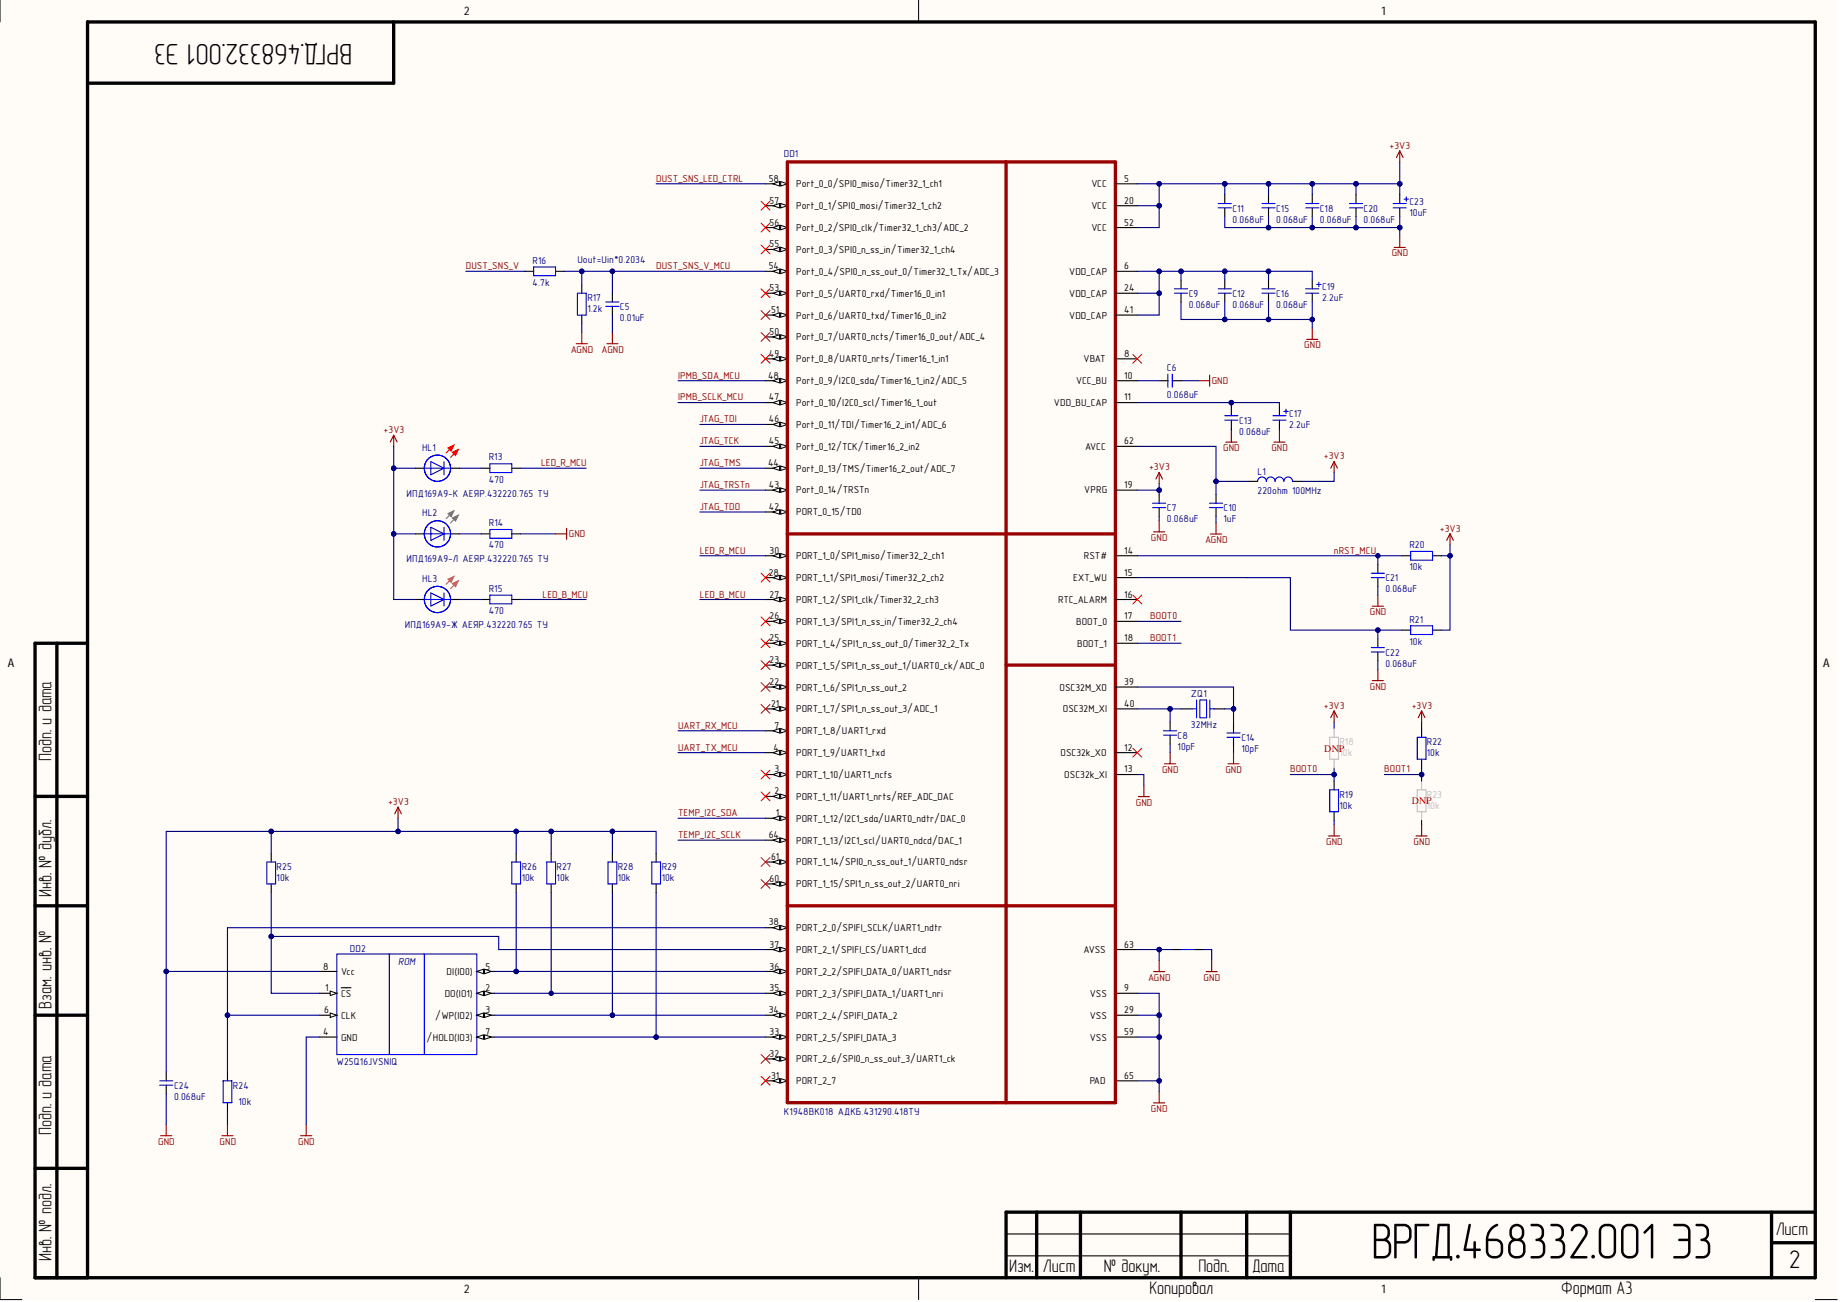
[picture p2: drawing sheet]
<svg xmlns="http://www.w3.org/2000/svg" width="420mm" height="297mm" viewBox="0 0 420 297" stroke-linecap="round" stroke-linejoin="round" font-family="sans-serif">
<defs><g id="words">
<text font-size="11.6" x="312.9" y="287.1">ВРГД.468332.001 Э3</text>
<text font-size="6.8" x="80.4" y="10" transform="rotate(-180 80.4 10)">ВРГД.468332.001 Э3</text>
<text font-size="5.8" x="408.2" y="289.3">2</text>
<g font-size="4.1">
<text x="11.7" y="173.7" transform="rotate(-90 11.7 173.7)">Подп. и дата</text>
<text x="11.7" y="204.6" transform="rotate(-90 11.7 204.6)">Инв. № дубл.</text>
<text x="11.7" y="230.1" transform="rotate(-90 11.7 230.1)">Взам. инв. №</text>
<text x="11.7" y="259" transform="rotate(-90 11.7 259)">Подп. и дата</text>
<text x="405.1" y="281.8">Лист</text>
<text x="11.7" y="287.8" transform="rotate(-90 11.7 287.8)">Инв. № подл.</text>
<text x="230.2" y="290.2">Изм.</text>
<text x="237.9" y="290.2">Лист</text>
<text x="251.9" y="290.2">№ докум.</text>
<text x="273.4" y="290.2">Подп.</text>
<text x="285.7" y="290.2">Дата</text>
<text x="262.3" y="295.2">Копировал</text>
<text x="356.2" y="295.2">Формат А3</text>
</g>
<g font-size="2.7">
<text x="105.9" y="3.5">2</text>
<text x="315.2" y="3.5">1</text>
<text x="1.8" y="152.2">A</text>
<text x="416" y="152.2">A</text>
<text x="105.9" y="295">2</text>
<text x="315.2" y="295">1</text>
</g>
<g font-size="2.3" fill="#000080">
<text x="178.9" y="35.8">DD1</text>
<text x="321.6" y="46.7">C23</text>
<text x="281.2" y="48.3">C11</text>
<text x="281.2" y="50.8">0.068uF</text>
<text x="291.2" y="48.3">C15</text>
<text x="291.2" y="50.8">0.068uF</text>
<text x="301.1" y="48.3">C18</text>
<text x="301.1" y="50.8">0.068uF</text>
<text x="311.1" y="48.3">C20</text>
<text x="311.1" y="50.8">0.068uF</text>
<text x="321.6" y="49.3">10uF</text>
<text x="131.7" y="59.9">Uout=Uin*0.2034</text>
<text x="121.5" y="60.2">R16</text>
<text x="121.5" y="65.2">4.7k</text>
<text x="134" y="68.7">R17</text>
<text x="134" y="71.3">1.2k</text>
<text x="141.4" y="70.7">C5</text>
<text x="271.2" y="67.7">C9</text>
<text x="271.2" y="70.2">0.068uF</text>
<text x="281.2" y="67.7">C12</text>
<text x="281.2" y="70.2">0.068uF</text>
<text x="291.2" y="67.7">C16</text>
<text x="291.2" y="70.2">0.068uF</text>
<text x="301.6" y="66.2">C19</text>
<text x="301.6" y="68.7">2.2uF</text>
<text x="141.4" y="73.2">0.01uF</text>
<text x="266.2" y="84.6">C6</text>
<text x="266.2" y="90.7">0.068uF</text>
<text x="294.1" y="95.2">C17</text>
<text x="282.7" y="96.7">C13</text>
<text x="282.7" y="99.2">0.068uF</text>
<text x="294.1" y="97.7">2.2uF</text>
<text x="96.3" y="102.9">HL1</text>
<text x="111.5" y="105.1">R13</text>
<text x="92.8" y="113.3">ИПД169А9-К АЕЯР.432220.765 ТУ</text>
<text x="111.5" y="110.1">470</text>
<text x="286.9" y="108.4">L1</text>
<text x="286.9" y="112.7">220ohm 100MHz</text>
<text x="96.3" y="117.8">HL2</text>
<text x="266.2" y="116.6">C7</text>
<text x="266.2" y="119.2">0.068uF</text>
<text x="279.2" y="116.6">C10</text>
<text x="279.2" y="119.2">1uF</text>
<text x="111.5" y="120.1">R14</text>
<text x="111.5" y="125.1">470</text>
<text x="321.6" y="125.1">R20</text>
<text x="92.8" y="128.3">ИПД169А9-Л АЕЯР.432220.765 ТУ</text>
<text x="321.6" y="130.1">10k</text>
<text x="96.3" y="132.8">HL3</text>
<text x="111.5" y="135.1">R15</text>
<text x="316.1" y="132.6">C21</text>
<text x="316.1" y="135.1">0.068uF</text>
<text x="92.4" y="143.3">ИПД169А9-Ж АЕЯР.432220.765 ТУ</text>
<text x="111.5" y="140">470</text>
<text x="321.6" y="142.1">R21</text>
<text x="316.1" y="149.6">C22</text>
<text x="321.6" y="147.1">10k</text>
<text x="316.1" y="152.1">0.068uF</text>
<text x="271.7" y="159">ZQ1</text>
<text x="271.7" y="166.1">32MHz</text>
<text x="268.7" y="168.5">C8</text>
<text x="268.7" y="171.1">10pF</text>
<text x="283.2" y="169">C14</text>
<text x="283.2" y="171.6">10pF</text>
<text x="325.5" y="170.1">R22</text>
<text x="325.5" y="172.6">10k</text>
<text x="305.6" y="182">R19</text>
<text x="305.6" y="184.5">10k</text>
<text x="63.1" y="198.4">R25</text>
<text x="63.1" y="201">10k</text>
<text x="119" y="198.4">R26</text>
<text x="119" y="201">10k</text>
<text x="127" y="198.4">R27</text>
<text x="127" y="201">10k</text>
<text x="140.9" y="198.4">R28</text>
<text x="140.9" y="201">10k</text>
<text x="151" y="198.4">R29</text>
<text x="151" y="201">10k</text>
<text x="79.8" y="217.1">DD2</text>
<text x="90.8" y="220.2">ROM</text>
<text x="76.8" y="242.9">W25Q16JVSNIQ</text>
<text x="39.7" y="248.4">C24</text>
<text x="39.7" y="250.9">0.068uF</text>
<text x="53.1" y="248.4">R24</text>
<text x="54.4" y="252.1">10k</text>
<text x="178.9" y="254.4">К1948ВК018 АДКБ.431290.418ТУ</text>
</g>
<g font-size="2.3" fill="#800000">
<text x="317" y="34">+3V3</text>
<text x="149.7" y="41.5">DUST_SNS_LED_CTRL</text>
<text x="317.5" y="58.5">GND</text>
<text x="106.3" y="61.4">DUST_SNS_V</text>
<text x="149.7" y="61.4">DUST_SNS_V_MCU</text>
<text x="130.2" y="80.5">AGND</text>
<text x="137.2" y="80.5">AGND</text>
<text x="297.6" y="79.4">GND</text>
<text x="154.7" y="86.4">IPMB_SDA_MCU</text>
<text x="276.5" y="87.6">GND</text>
<text x="154.7" y="91.4">IPMB_SCLK_MCU</text>
<text x="87.5" y="98.8">+3V3</text>
<text x="159.7" y="96.4">JTAG_TDI</text>
<text x="159.7" y="101.3">JTAG_TCK</text>
<text x="123.4" y="106.3">LED_R_MCU</text>
<text x="159.7" y="106.3">JTAG_TMS</text>
<text x="262.2" y="107.3">+3V3</text>
<text x="279.1" y="102.9">GND</text>
<text x="290.1" y="102.9">GND</text>
<text x="302.1" y="104.8">+3V3</text>
<text x="159.7" y="111.3">JTAG_TRSTn</text>
<text x="159.7" y="116.3">JTAG_TDO</text>
<text x="129.8" y="122.6">GND</text>
<text x="262.6" y="123.4">GND</text>
<text x="274.9" y="123.9">AGND</text>
<text x="328.5" y="121.3">+3V3</text>
<text x="159.7" y="126.4">LED_R_MCU</text>
<text x="304.3" y="126.4">nRST_MCU</text>
<text x="123.8" y="136.3">LED_B_MCU</text>
<text x="159.7" y="136.3">LED_B_MCU</text>
<text x="262.4" y="141.3">BOOT0</text>
<text x="312.5" y="140.4">GND</text>
<text x="262.4" y="146.3">BOOT1</text>
<text x="302.1" y="161.7">+3V3</text>
<text x="312.5" y="157.4">GND</text>
<text x="322.1" y="161.7">+3V3</text>
<text x="154.7" y="166.2">UART_RX_MCU</text>
<text x="154.7" y="171.2">UART_TX_MCU</text>
<text x="265.1" y="176.3">GND</text>
<text x="279.6" y="176.3">GND</text>
<text x="294.4" y="176.2">BOOT0</text>
<text x="315.8" y="176.2">BOOT1</text>
<text x="88.5" y="183.7">+3V3</text>
<text x="259.1" y="183.8">GND</text>
<text x="154.7" y="186.2">TEMP_I2C_SDA</text>
<text x="154.7" y="191.2">TEMP_I2C_SCLK</text>
<text x="302.6" y="192.8">GND</text>
<text x="322.5" y="192.8">GND</text>
<text x="261.9" y="223.7">AGND</text>
<text x="274.6" y="223.7">GND</text>
<text x="262.6" y="253.6">GND</text>
<text x="36.1" y="261.2">GND</text>
<text x="50.1" y="261.2">GND</text>
<text x="68" y="261.2">GND</text>
</g>
<g font-size="2.3">
<text x="175.4" y="41.5">58</text>
<text x="256.5" y="41.5">5</text>
<text x="175.6" y="46.5">57</text>
<text x="181.7" y="42.8">Port_0_0/SPI0_miso/Timer32_1_ch1</text>
<text x="181.7" y="47.8">Port_0_1/SPI0_mosi/Timer32_1_ch2</text>
<text x="249" y="47.8">VCC</text>
<text x="249" y="42.8">VCC</text>
<text x="256.5" y="46.5">20</text>
<text x="175.6" y="51.5">56</text>
<text x="181.7" y="52.7">Port_0_2/SPI0_clk/Timer32_1_ch3/ADC_2</text>
<text x="249" y="52.7">VCC</text>
<text x="256.5" y="51.5">52</text>
<text x="175.6" y="56.5">55</text>
<text x="181.7" y="57.7">Port_0_3/SPI0_n_ss_in/Timer32_1_ch4</text>
<text x="175.4" y="61.4">54</text>
<text x="181.7" y="62.7">Port_0_4/SPI0_n_ss_out_0/Timer32_1_Tx/ADC_3</text>
<text x="243.9" y="62.7">VDD_CAP</text>
<text x="256.5" y="61.4">6</text>
<text x="175.6" y="66.4">53</text>
<text x="175.9" y="71.4">51</text>
<text x="181.7" y="67.7">Port_0_5/UART0_rxd/Timer16_0_in1</text>
<text x="243.9" y="67.7">VDD_CAP</text>
<text x="256.5" y="71.4">41</text>
<text x="256.5" y="66.4">24</text>
<text x="175.6" y="76.4">50</text>
<text x="181.7" y="72.7">Port_0_6/UART0_txd/Timer16_0_in2</text>
<text x="181.7" y="77.7">Port_0_7/UART0_ncts/Timer16_0_out/ADC_4</text>
<text x="243.9" y="72.7">VDD_CAP</text>
<text x="175.4" y="81.4">49</text>
<text x="181.7" y="82.7">Port_0_8/UART0_nrts/Timer16_1_in1</text>
<text x="247.2" y="82.7">VBAT</text>
<text x="256.5" y="81.4">8</text>
<text x="175.2" y="86.4">48</text>
<text x="181.7" y="87.6">Port_0_9/I2C0_sda/Timer16_1_in2/ADC_5</text>
<text x="245.5" y="87.6">VCC_BU</text>
<text x="256.5" y="86.4">10</text>
<text x="175.4" y="91.4">47</text>
<text x="181.7" y="92.6">Port_0_10/I2C0_scl/Timer16_1_out</text>
<text x="240.5" y="92.6">VDD_BU_CAP</text>
<text x="256.5" y="91.4">11</text>
<text x="175.4" y="96.4">46</text>
<text x="175.4" y="101.3">45</text>
<text x="181.7" y="97.6">Port_0_11/TDI/Timer16_2_in1/ADC_6</text>
<text x="256.5" y="101.3">62</text>
<text x="175.2" y="106.3">44</text>
<text x="181.7" y="102.6">Port_0_12/TCK/Timer16_2_in2</text>
<text x="181.7" y="107.6">Port_0_13/TMS/Timer16_2_out/ADC_7</text>
<text x="247.6" y="102.6">AVCC</text>
<text x="175.4" y="111.3">43</text>
<text x="181.7" y="112.6">Port_0_14/TRSTn</text>
<text x="247.4" y="112.6">VPRG</text>
<text x="256.5" y="111.3">19</text>
<text x="175.4" y="116.3">42</text>
<text x="181.7" y="117.6">PORT_0_15/TD0</text>
<text x="175.4" y="131.3">28</text>
<text x="175.6" y="126.4">30</text>
<text x="181.7" y="127.6">PORT_1_0/SPI1_miso/Timer32_2_ch1</text>
<text x="247.3" y="127.6">RST#</text>
<text x="256.5" y="131.3">15</text>
<text x="256.5" y="126.4">14</text>
<text x="175.6" y="136.3">27</text>
<text x="181.7" y="132.6">PORT_1_1/SPI1_mosi/Timer32_2_ch2</text>
<text x="181.7" y="137.6">PORT_1_2/SPI1_clk/Timer32_2_ch3</text>
<text x="241.4" y="137.6">RTC_ALARM</text>
<text x="244.9" y="132.6">EXT_WU</text>
<text x="256.5" y="136.3">16</text>
<text x="175.6" y="141.3">26</text>
<text x="181.7" y="142.6">PORT_1_3/SPI1_n_ss_in/Timer32_2_ch4</text>
<text x="245.5" y="142.6">BOOT_0</text>
<text x="256.5" y="141.3">17</text>
<text x="175.6" y="146.3">25</text>
<text x="181.7" y="147.6">PORT_1_4/SPI1_n_ss_out_0/Timer32_2_Tx</text>
<text x="245.8" y="147.6">BOOT_1</text>
<text x="256.5" y="146.3">18</text>
<text x="175.6" y="151.3">23</text>
<text x="181.7" y="152.6">PORT_1_5/SPI1_n_ss_out_1/UART0_ck/ADC_0</text>
<text x="175.6" y="156.3">22</text>
<text x="175.9" y="161.3">21</text>
<text x="181.7" y="157.5">PORT_1_6/SPI1_n_ss_out_2</text>
<text x="241.7" y="157.5">OSC32M_XO</text>
<text x="256.5" y="161.3">40</text>
<text x="256.5" y="156.3">39</text>
<text x="176.7" y="166.2">7</text>
<text x="181.7" y="162.5">PORT_1_7/SPI1_n_ss_out_3/ADC_1</text>
<text x="181.7" y="167.5">PORT_1_8/UART1_rxd</text>
<text x="242.5" y="162.5">OSC32M_XI</text>
<text x="176.5" y="171.2">4</text>
<text x="181.7" y="172.5">PORT_1_9/UART1_txd</text>
<text x="242" y="172.5">OSC32k_XO</text>
<text x="256.5" y="171.2">12</text>
<text x="176.7" y="176.2">3</text>
<text x="181.7" y="177.5">PORT_1_10/UART1_ncfs</text>
<text x="242.8" y="177.5">OSC32k_XI</text>
<text x="256.5" y="176.2">13</text>
<text x="176.7" y="181.2">2</text>
<text x="181.7" y="182.5">PORT_1_11/UART1_nrts/REF_ADC_DAC</text>
<text x="175.4" y="191.2">64</text>
<text x="177" y="186.2">1</text>
<text x="181.7" y="187.5">PORT_1_12/I2C1_sda/UART0_ndtr/DAC_0</text>
<text x="175.9" y="196.2">61</text>
<text x="181.7" y="192.4">PORT_1_13/I2C1_scl/UART0_ndcd/DAC_1</text>
<text x="181.7" y="197.4">PORT_1_14/SPI0_n_ss_out_1/UART0_ndsr</text>
<text x="175.6" y="201.2">60</text>
<text x="181.7" y="202.4">PORT_1_15/SPI1_n_ss_out_2/UART0_nri</text>
<text x="175.4" y="211.1">38</text>
<text x="181.7" y="212.4">PORT_2_0/SPIFI_SCLK/UART1_ndtr</text>
<text x="73.8" y="221.2">8</text>
<text x="110.8" y="221.2">5</text>
<text x="175.6" y="216.2">37</text>
<text x="175.6" y="221.2">36</text>
<text x="181.7" y="217.5">PORT_2_1/SPIFI_CS/UART1_dcd</text>
<text x="247.2" y="217.5">AVSS</text>
<text x="256.5" y="216.2">63</text>
<text x="74.2" y="226.2">1</text>
<text x="77.8" y="227.4">CS</text>
<text x="77.8" y="222.5">Vcc</text>
<text x="101.5" y="227.4">DO(IO1)</text>
<text x="101.9" y="222.5">DI(IO0)</text>
<text x="110.8" y="226.2">2</text>
<text x="175.6" y="226.2">35</text>
<text x="181.7" y="222.5">PORT_2_2/SPIFI_DATA_0/UART1_ndsr</text>
<text x="181.7" y="227.4">PORT_2_3/SPIFI_DATA_1/UART1_nri</text>
<text x="248.7" y="227.4">VSS</text>
<text x="256.5" y="226.2">9</text>
<text x="73.9" y="231.2">6</text>
<text x="77.8" y="232.4">CLK</text>
<text x="99.3" y="232.4">/WP(IO2)</text>
<text x="110.8" y="231.2">3</text>
<text x="175.4" y="231.2">34</text>
<text x="181.7" y="232.4">PORT_2_4/SPIFI_DATA_2</text>
<text x="248.7" y="232.4">VSS</text>
<text x="256.5" y="231.2">29</text>
<text x="73.8" y="236.1">4</text>
<text x="77.8" y="237.4">GND</text>
<text x="97.3" y="237.4">/HOLD(IO3)</text>
<text x="110.8" y="236.1">7</text>
<text x="175.6" y="236.1">33</text>
<text x="181.7" y="237.4">PORT_2_5/SPIFI_DATA_3</text>
<text x="248.7" y="237.4">VSS</text>
<text x="256.5" y="236.1">59</text>
<text x="175.6" y="241.1">32</text>
<text x="181.7" y="242.4">PORT_2_6/SPI0_n_ss_out_3/UART1_ck</text>
<text x="175.9" y="246.1">31</text>
<text x="181.7" y="247.4">PORT_2_7</text>
<text x="248.7" y="247.4">PAD</text>
<text x="256.5" y="246.1">65</text>
</g>
<g font-size="2.3" fill="#f00">
<text x="302.1" y="171.5">D</text>
<text x="303.8" y="171.5">N</text>
<text x="305.4" y="171.5">P</text>
<text x="322.1" y="183.5">D</text>
<text x="323.8" y="183.5">N</text>
<text x="325.4" y="183.5">P</text>
</g>
<g font-size="2.3" fill="#bfbebc">
<text x="305.6" y="170.1">R18</text>
<text x="305.6" y="172.6">10k</text>
<text x="325.5" y="182">R23</text>
<text x="325.5" y="184.5">10k</text>
</g>
</g></defs>
<g fill="#fffcf8">
<path d="M0 0h419.2v296.5h-419.2z" fill-rule="evenodd"/>
<path d="M5 5h409.2v286.5h-409.2z" fill-rule="evenodd"/>
</g>
<path d="M0 0v5M209.6 0v5M0 291.5v5h5M209.6 291.5v5M414.2 296.5h5" fill="none" stroke="#000" stroke-width=".23"/>
<g fill="none" stroke="#000" stroke-width=".76">
<path d="M89.8 5v14h-69.8M13 146.8v144.7M20 146.8h-12v144.7h406.2v-286.5h-394.2v286.5M8 181.7h12M8 206.6h12M8 231.6h12M8 266.5h12M236.5 276.5v15M246.5 276.5v15M269.5 276.5v15M284.4 276.5v15M294.4 276.5v15"/>
<path d="M404.2 276.5v15M414.2 276.5h-184.7v15M404.2 283.5h10"/>
</g>
<path d="M174.7 41.9h4.9M229.5 281.5h64.9M229.5 286.5h64.9" fill="none" stroke="#000" stroke-width=".25"/>
<path d="M178.1 41.4l1.5 .5-1.5 .5z" fill="#f8fcff"/>
<path d="M178.1 41.4l1.5 .5-1.5 .5z" fill="none" stroke="#000" stroke-width=".23"/>
<path d="M176.3 41.9l1.6-.5v1z" fill="#f8fcff"/>
<path d="M176.3 41.9l1.6-.5v1z" fill="none" stroke="#000" stroke-width=".23"/>
<path d="M174.7 46.9h4.9" fill="none" stroke="#000" stroke-width=".25"/>
<path d="M178.1 46.4l1.5 .5-1.5 .5z" fill="#f8fcff"/>
<path d="M178.1 46.4l1.5 .5-1.5 .5z" fill="none" stroke="#000" stroke-width=".23"/>
<path d="M176.3 46.9l1.6-.5v1z" fill="#f8fcff"/>
<path d="M176.3 46.9l1.6-.5v1z" fill="none" stroke="#000" stroke-width=".23"/>
<path d="M174.7 51.9h4.9" fill="none" stroke="#000" stroke-width=".25"/>
<path d="M178.1 51.4l1.5 .5-1.5 .5z" fill="#f8fcff"/>
<path d="M178.1 51.4l1.5 .5-1.5 .5z" fill="none" stroke="#000" stroke-width=".23"/>
<path d="M176.3 51.9l1.6-.5v1z" fill="#f8fcff"/>
<path d="M176.3 51.9l1.6-.5v1z" fill="none" stroke="#000" stroke-width=".23"/>
<path d="M174.7 56.9h4.9" fill="none" stroke="#000" stroke-width=".25"/>
<path d="M178.1 56.4l1.5 .5-1.5 .5z" fill="#f8fcff"/>
<path d="M178.1 56.4l1.5 .5-1.5 .5z" fill="none" stroke="#000" stroke-width=".23"/>
<path d="M176.3 56.9l1.6-.5v1z" fill="#f8fcff"/>
<path d="M176.3 56.9l1.6-.5v1z" fill="none" stroke="#000" stroke-width=".23"/>
<path d="M174.7 61.9h4.9" fill="none" stroke="#000" stroke-width=".25"/>
<path d="M178.1 61.4l1.5 .5-1.5 .5z" fill="#f8fcff"/>
<path d="M178.1 61.4l1.5 .5-1.5 .5z" fill="none" stroke="#000" stroke-width=".23"/>
<path d="M176.3 61.9l1.6-.5v1z" fill="#f8fcff"/>
<path d="M176.3 61.9l1.6-.5v1z" fill="none" stroke="#000" stroke-width=".23"/>
<path d="M174.7 66.9h4.9" fill="none" stroke="#000" stroke-width=".25"/>
<path d="M178.1 66.4l1.5 .5-1.5 .5z" fill="#f8fcff"/>
<path d="M178.1 66.4l1.5 .5-1.5 .5z" fill="none" stroke="#000" stroke-width=".23"/>
<path d="M176.3 66.9l1.6-.5v1z" fill="#f8fcff"/>
<path d="M176.3 66.9l1.6-.5v1z" fill="none" stroke="#000" stroke-width=".23"/>
<path d="M174.7 71.9h4.9" fill="none" stroke="#000" stroke-width=".25"/>
<path d="M178.1 71.4l1.5 .5-1.5 .5z" fill="#f8fcff"/>
<path d="M178.1 71.4l1.5 .5-1.5 .5z" fill="none" stroke="#000" stroke-width=".23"/>
<path d="M176.3 71.9l1.6-.5v1z" fill="#f8fcff"/>
<path d="M176.3 71.9l1.6-.5v1z" fill="none" stroke="#000" stroke-width=".23"/>
<path d="M174.7 76.9h4.9" fill="none" stroke="#000" stroke-width=".25"/>
<path d="M178.1 76.4l1.5 .5-1.5 .5z" fill="#f8fcff"/>
<path d="M178.1 76.4l1.5 .5-1.5 .5z" fill="none" stroke="#000" stroke-width=".23"/>
<path d="M176.3 76.9l1.6-.5v1z" fill="#f8fcff"/>
<path d="M176.3 76.9l1.6-.5v1z" fill="none" stroke="#000" stroke-width=".23"/>
<path d="M174.7 81.9h4.9" fill="none" stroke="#000" stroke-width=".25"/>
<path d="M178.1 81.4l1.5 .5-1.5 .5z" fill="#f8fcff"/>
<path d="M178.1 81.4l1.5 .5-1.5 .5z" fill="none" stroke="#000" stroke-width=".23"/>
<path d="M176.3 81.9l1.6-.5v1z" fill="#f8fcff"/>
<path d="M176.3 81.9l1.6-.5v1z" fill="none" stroke="#000" stroke-width=".23"/>
<path d="M174.7 86.9h4.9" fill="none" stroke="#000" stroke-width=".25"/>
<path d="M178.1 86.3l1.5 .6-1.5 .5z" fill="#f8fcff"/>
<path d="M178.1 86.3l1.5 .6-1.5 .5z" fill="none" stroke="#000" stroke-width=".23"/>
<path d="M176.3 86.9l1.6-.6v1.1z" fill="#f8fcff"/>
<path d="M176.3 86.9l1.6-.6v1.1z" fill="none" stroke="#000" stroke-width=".23"/>
<path d="M174.7 91.9h4.9" fill="none" stroke="#000" stroke-width=".25"/>
<path d="M178.1 91.3l1.5 .6-1.5 .5z" fill="#f8fcff"/>
<path d="M178.1 91.3l1.5 .6-1.5 .5z" fill="none" stroke="#000" stroke-width=".23"/>
<path d="M176.3 91.9l1.6-.6v1.1z" fill="#f8fcff"/>
<path d="M176.3 91.9l1.6-.6v1.1z" fill="none" stroke="#000" stroke-width=".23"/>
<path d="M174.7 96.8h4.9" fill="none" stroke="#000" stroke-width=".25"/>
<path d="M178.1 96.3l1.5 .5-1.5 .5z" fill="#f8fcff"/>
<path d="M178.1 96.3l1.5 .5-1.5 .5z" fill="none" stroke="#000" stroke-width=".23"/>
<path d="M176.3 96.8l1.6-.5v1z" fill="#f8fcff"/>
<path d="M176.3 96.8l1.6-.5v1z" fill="none" stroke="#000" stroke-width=".23"/>
<path d="M174.7 101.8h4.9" fill="none" stroke="#000" stroke-width=".25"/>
<path d="M178.1 101.3l1.5 .5-1.5 .5z" fill="#f8fcff"/>
<path d="M178.1 101.3l1.5 .5-1.5 .5z" fill="none" stroke="#000" stroke-width=".23"/>
<path d="M176.3 101.8l1.6-.5v1z" fill="#f8fcff"/>
<path d="M176.3 101.8l1.6-.5v1z" fill="none" stroke="#000" stroke-width=".23"/>
<path d="M174.7 106.8h4.9" fill="none" stroke="#000" stroke-width=".25"/>
<path d="M178.1 106.3l1.5 .5-1.5 .5z" fill="#f8fcff"/>
<path d="M178.1 106.3l1.5 .5-1.5 .5z" fill="none" stroke="#000" stroke-width=".23"/>
<path d="M176.3 106.8l1.6-.5v1z" fill="#f8fcff"/>
<path d="M176.3 106.8l1.6-.5v1z" fill="none" stroke="#000" stroke-width=".23"/>
<path d="M174.7 111.8h4.9" fill="none" stroke="#000" stroke-width=".25"/>
<path d="M178.1 111.3l1.5 .5-1.5 .5z" fill="#f8fcff"/>
<path d="M178.1 111.3l1.5 .5-1.5 .5z" fill="none" stroke="#000" stroke-width=".23"/>
<path d="M176.3 111.8l1.6-.5v1z" fill="#f8fcff"/>
<path d="M176.3 111.8l1.6-.5v1z" fill="none" stroke="#000" stroke-width=".23"/>
<path d="M174.7 116.8h4.9" fill="none" stroke="#000" stroke-width=".25"/>
<path d="M178.1 116.3l1.5 .5-1.5 .5z" fill="#f8fcff"/>
<path d="M178.1 116.3l1.5 .5-1.5 .5z" fill="none" stroke="#000" stroke-width=".23"/>
<path d="M176.3 116.8l1.6-.5v1z" fill="#f8fcff"/>
<path d="M176.3 116.8l1.6-.5v1z" fill="none" stroke="#000" stroke-width=".23"/>
<path d="M179.6 36.9h49.9v84.9h-49.9z" fill="none" stroke="#900" stroke-width=".76"/>
<path d="M174.7 126.8h4.9" fill="none" stroke="#000" stroke-width=".25"/>
<path d="M178.1 126.3l1.5 .5-1.5 .5z" fill="#f8fcff"/>
<path d="M178.1 126.3l1.5 .5-1.5 .5z" fill="none" stroke="#000" stroke-width=".23"/>
<path d="M176.3 126.8l1.6-.5v1z" fill="#f8fcff"/>
<path d="M176.3 126.8l1.6-.5v1z" fill="none" stroke="#000" stroke-width=".23"/>
<path d="M174.7 131.8h4.9" fill="none" stroke="#000" stroke-width=".25"/>
<path d="M178.1 131.3l1.5 .5-1.5 .5z" fill="#f8fcff"/>
<path d="M178.1 131.3l1.5 .5-1.5 .5z" fill="none" stroke="#000" stroke-width=".23"/>
<path d="M176.3 131.8l1.6-.5v1z" fill="#f8fcff"/>
<path d="M176.3 131.8l1.6-.5v1z" fill="none" stroke="#000" stroke-width=".23"/>
<path d="M174.7 136.8h4.9" fill="none" stroke="#000" stroke-width=".25"/>
<path d="M178.1 136.3l1.5 .5-1.5 .5z" fill="#f8fcff"/>
<path d="M178.1 136.3l1.5 .5-1.5 .5z" fill="none" stroke="#000" stroke-width=".23"/>
<path d="M176.3 136.8l1.6-.5v1z" fill="#f8fcff"/>
<path d="M176.3 136.8l1.6-.5v1z" fill="none" stroke="#000" stroke-width=".23"/>
<path d="M174.7 141.8h4.9" fill="none" stroke="#000" stroke-width=".25"/>
<path d="M178.1 141.3l1.5 .5-1.5 .5z" fill="#f8fcff"/>
<path d="M178.1 141.3l1.5 .5-1.5 .5z" fill="none" stroke="#000" stroke-width=".23"/>
<path d="M176.3 141.8l1.6-.5v1z" fill="#f8fcff"/>
<path d="M176.3 141.8l1.6-.5v1z" fill="none" stroke="#000" stroke-width=".23"/>
<path d="M174.7 146.8h4.9" fill="none" stroke="#000" stroke-width=".25"/>
<path d="M178.1 146.2l1.5 .6-1.5 .5z" fill="#f8fcff"/>
<path d="M178.1 146.2l1.5 .6-1.5 .5z" fill="none" stroke="#000" stroke-width=".23"/>
<path d="M176.3 146.8l1.6-.6v1.1z" fill="#f8fcff"/>
<path d="M176.3 146.8l1.6-.6v1.1z" fill="none" stroke="#000" stroke-width=".23"/>
<path d="M174.7 151.7h4.9" fill="none" stroke="#000" stroke-width=".25"/>
<path d="M178.1 151.2l1.5 .5-1.5 .5z" fill="#f8fcff"/>
<path d="M178.1 151.2l1.5 .5-1.5 .5z" fill="none" stroke="#000" stroke-width=".23"/>
<path d="M176.3 151.7l1.6-.5v1z" fill="#f8fcff"/>
<path d="M176.3 151.7l1.6-.5v1z" fill="none" stroke="#000" stroke-width=".23"/>
<path d="M174.7 156.7h4.9" fill="none" stroke="#000" stroke-width=".25"/>
<path d="M178.1 156.2l1.5 .5-1.5 .5z" fill="#f8fcff"/>
<path d="M178.1 156.2l1.5 .5-1.5 .5z" fill="none" stroke="#000" stroke-width=".23"/>
<path d="M176.3 156.7l1.6-.5v1z" fill="#f8fcff"/>
<path d="M176.3 156.7l1.6-.5v1z" fill="none" stroke="#000" stroke-width=".23"/>
<path d="M174.7 161.7h4.9" fill="none" stroke="#000" stroke-width=".25"/>
<path d="M178.1 161.2l1.5 .5-1.5 .5z" fill="#f8fcff"/>
<path d="M178.1 161.2l1.5 .5-1.5 .5z" fill="none" stroke="#000" stroke-width=".23"/>
<path d="M176.3 161.7l1.6-.5v1z" fill="#f8fcff"/>
<path d="M176.3 161.7l1.6-.5v1z" fill="none" stroke="#000" stroke-width=".23"/>
<path d="M174.7 166.7h4.9" fill="none" stroke="#000" stroke-width=".25"/>
<path d="M178.1 166.2l1.5 .5-1.5 .5z" fill="#f8fcff"/>
<path d="M178.1 166.2l1.5 .5-1.5 .5z" fill="none" stroke="#000" stroke-width=".23"/>
<path d="M176.3 166.7l1.6-.5v1z" fill="#f8fcff"/>
<path d="M176.3 166.7l1.6-.5v1z" fill="none" stroke="#000" stroke-width=".23"/>
<path d="M174.7 171.7h4.9" fill="none" stroke="#000" stroke-width=".25"/>
<path d="M178.1 171.2l1.5 .5-1.5 .5z" fill="#f8fcff"/>
<path d="M178.1 171.2l1.5 .5-1.5 .5z" fill="none" stroke="#000" stroke-width=".23"/>
<path d="M176.3 171.7l1.6-.5v1z" fill="#f8fcff"/>
<path d="M176.3 171.7l1.6-.5v1z" fill="none" stroke="#000" stroke-width=".23"/>
<path d="M174.7 176.7h4.9" fill="none" stroke="#000" stroke-width=".25"/>
<path d="M178.1 176.2l1.5 .5-1.5 .5z" fill="#f8fcff"/>
<path d="M178.1 176.2l1.5 .5-1.5 .5z" fill="none" stroke="#000" stroke-width=".23"/>
<path d="M176.3 176.7l1.6-.5v1z" fill="#f8fcff"/>
<path d="M176.3 176.7l1.6-.5v1z" fill="none" stroke="#000" stroke-width=".23"/>
<path d="M174.7 181.7h4.9" fill="none" stroke="#000" stroke-width=".25"/>
<path d="M178.1 181.2l1.5 .5-1.5 .5z" fill="#f8fcff"/>
<path d="M178.1 181.2l1.5 .5-1.5 .5z" fill="none" stroke="#000" stroke-width=".23"/>
<path d="M176.3 181.7l1.6-.5v1z" fill="#f8fcff"/>
<path d="M176.3 181.7l1.6-.5v1z" fill="none" stroke="#000" stroke-width=".23"/>
<path d="M174.7 186.7h4.9" fill="none" stroke="#000" stroke-width=".25"/>
<path d="M178.1 186.2l1.5 .5-1.5 .5z" fill="#f8fcff"/>
<path d="M178.1 186.2l1.5 .5-1.5 .5z" fill="none" stroke="#000" stroke-width=".23"/>
<path d="M176.3 186.7l1.6-.5v1z" fill="#f8fcff"/>
<path d="M176.3 186.7l1.6-.5v1z" fill="none" stroke="#000" stroke-width=".23"/>
<path d="M174.7 191.7h4.9" fill="none" stroke="#000" stroke-width=".25"/>
<path d="M178.1 191.2l1.5 .5-1.5 .5z" fill="#f8fcff"/>
<path d="M178.1 191.2l1.5 .5-1.5 .5z" fill="none" stroke="#000" stroke-width=".23"/>
<path d="M176.3 191.7l1.6-.5v1z" fill="#f8fcff"/>
<path d="M176.3 191.7l1.6-.5v1z" fill="none" stroke="#000" stroke-width=".23"/>
<path d="M174.7 196.7h4.9" fill="none" stroke="#000" stroke-width=".25"/>
<path d="M178.1 196.2l1.5 .5-1.5 .5z" fill="#f8fcff"/>
<path d="M178.1 196.2l1.5 .5-1.5 .5z" fill="none" stroke="#000" stroke-width=".23"/>
<path d="M176.3 196.7l1.6-.5v1z" fill="#f8fcff"/>
<path d="M176.3 196.7l1.6-.5v1z" fill="none" stroke="#000" stroke-width=".23"/>
<path d="M174.7 201.7h4.9" fill="none" stroke="#000" stroke-width=".25"/>
<path d="M178.1 201.2l1.5 .5-1.5 .5z" fill="#f8fcff"/>
<path d="M178.1 201.2l1.5 .5-1.5 .5z" fill="none" stroke="#000" stroke-width=".23"/>
<path d="M176.3 201.7l1.6-.5v1z" fill="#f8fcff"/>
<path d="M176.3 201.7l1.6-.5v1z" fill="none" stroke="#000" stroke-width=".23"/>
<path d="M179.6 121.8v84.8h49.9v-84.8" fill="none" stroke="#900" stroke-width=".76"/>
<path d="M174.7 211.6h4.9" fill="none" stroke="#000" stroke-width=".25"/>
<path d="M178.1 211.1l1.5 .5-1.5 .6z" fill="#f8fcff"/>
<path d="M178.1 211.1l1.5 .5-1.5 .6z" fill="none" stroke="#000" stroke-width=".23"/>
<path d="M176.3 211.6l1.6-.5v1.1z" fill="#f8fcff"/>
<path d="M176.3 211.6l1.6-.5v1.1z" fill="none" stroke="#000" stroke-width=".23"/>
<path d="M174.7 216.6h4.9" fill="none" stroke="#000" stroke-width=".25"/>
<path d="M178.1 216.1l1.5 .5-1.5 .5z" fill="#f8fcff"/>
<path d="M178.1 216.1l1.5 .5-1.5 .5z" fill="none" stroke="#000" stroke-width=".23"/>
<path d="M176.3 216.6l1.6-.5v1z" fill="#f8fcff"/>
<path d="M176.3 216.6l1.6-.5v1z" fill="none" stroke="#000" stroke-width=".23"/>
<path d="M174.7 221.6h4.9" fill="none" stroke="#000" stroke-width=".25"/>
<path d="M178.1 221.1l1.5 .5-1.5 .5z" fill="#f8fcff"/>
<path d="M178.1 221.1l1.5 .5-1.5 .5z" fill="none" stroke="#000" stroke-width=".23"/>
<path d="M176.3 221.6l1.6-.5v1z" fill="#f8fcff"/>
<path d="M176.3 221.6l1.6-.5v1z" fill="none" stroke="#000" stroke-width=".23"/>
<path d="M174.7 226.6h4.9" fill="none" stroke="#000" stroke-width=".25"/>
<path d="M178.1 226.1l1.5 .5-1.5 .5z" fill="#f8fcff"/>
<path d="M178.1 226.1l1.5 .5-1.5 .5z" fill="none" stroke="#000" stroke-width=".23"/>
<path d="M176.3 226.6l1.6-.5v1z" fill="#f8fcff"/>
<path d="M176.3 226.6l1.6-.5v1z" fill="none" stroke="#000" stroke-width=".23"/>
<path d="M174.7 231.6h4.9" fill="none" stroke="#000" stroke-width=".25"/>
<path d="M178.1 231.1l1.5 .5-1.5 .5z" fill="#f8fcff"/>
<path d="M178.1 231.1l1.5 .5-1.5 .5z" fill="none" stroke="#000" stroke-width=".23"/>
<path d="M176.3 231.6l1.6-.5v1z" fill="#f8fcff"/>
<path d="M176.3 231.6l1.6-.5v1z" fill="none" stroke="#000" stroke-width=".23"/>
<path d="M174.7 236.6h4.9" fill="none" stroke="#000" stroke-width=".25"/>
<path d="M178.1 236.1l1.5 .5-1.5 .5z" fill="#f8fcff"/>
<path d="M178.1 236.1l1.5 .5-1.5 .5z" fill="none" stroke="#000" stroke-width=".23"/>
<path d="M176.3 236.6l1.6-.5v1z" fill="#f8fcff"/>
<path d="M176.3 236.6l1.6-.5v1z" fill="none" stroke="#000" stroke-width=".23"/>
<path d="M174.7 241.6h4.9" fill="none" stroke="#000" stroke-width=".25"/>
<path d="M178.1 241.1l1.5 .5-1.5 .5z" fill="#f8fcff"/>
<path d="M178.1 241.1l1.5 .5-1.5 .5z" fill="none" stroke="#000" stroke-width=".23"/>
<path d="M176.3 241.6l1.6-.5v1z" fill="#f8fcff"/>
<path d="M176.3 241.6l1.6-.5v1z" fill="none" stroke="#000" stroke-width=".23"/>
<path d="M174.7 246.6h4.9" fill="none" stroke="#000" stroke-width=".25"/>
<path d="M178.1 246.1l1.5 .5-1.5 .5z" fill="#f8fcff"/>
<path d="M178.1 246.1l1.5 .5-1.5 .5z" fill="none" stroke="#000" stroke-width=".23"/>
<path d="M176.3 246.6l1.6-.5v1z" fill="#f8fcff"/>
<path d="M176.3 246.6l1.6-.5v1z" fill="none" stroke="#000" stroke-width=".23"/>
<path d="M229.5 36.9h25v214.7h-74.9v-45M229.5 121.8h25M229.5 151.7h25M254.5 206.6h-25v45" fill="none" stroke="#900" stroke-width=".76"/>
<g fill="none" stroke="#000" stroke-width=".25">
<path d="M254.5 51.9h5M254.5 46.9h5M254.5 41.9h5M279.4 44.4v2M279.4 47.4v2M289.4 44.4v2M289.4 47.4v2M299.4 44.4v2M299.4 47.4v2M309.4 44.4v2M309.4 47.4v2M319.4 44.4v2"/>
<path d="M319.4 47.4v2M119.8 61.9h2M126.7 61.9h2M132.7 64.9v2M132.7 71.9v2M139.7 66.9v2M139.7 69.9v2M254.5 71.9h5M254.5 66.9h5M254.5 61.9h5M269.5 63.9v2M269.5 66.9v2"/>
<path d="M279.4 63.9v2M279.4 66.9v2M289.4 63.9v2M289.4 66.9v2M299.4 63.9v2M299.4 66.9v2M254.5 91.9h5M254.5 86.9h5M254.5 81.9h5M264.5 86.9h2M267.5 86.9h2M280.9 92.8v2"/>
<path d="M280.9 95.8v2M291.9 92.8v2M291.9 95.8v2M94.8 106.8h2M102.8 106.8h2M109.8 106.8h2M116.8 106.8h2M254.5 111.8h5M254.5 101.8h5M264.5 112.8v2M264.5 115.8v2M277.4 112.8v2"/>
<path d="M277.4 115.8v2M284.9 109.8h2M294.9 109.8h2M109.8 136.8h2M109.8 121.8h2M116.8 136.8h2M116.8 121.8h2M254.5 136.8h5M254.5 131.8h5M254.5 126.8h5M314.4 128.8v2M314.4 131.8v2"/>
<path d="M319.9 126.8h2M326.8 126.8h2M254.5 156.7h5M254.5 146.8h5M254.5 141.8h5M314.4 145.8v1.9M314.4 148.8v1.9M319.9 143.8h2M326.8 143.8h2M254.5 176.7h5M254.5 171.7h5M254.5 161.7h5"/>
<path d="M267 164.7v2M267 167.7v2M269.5 161.7h2.5M276.9 161.7h2.5M281.4 165.2v2M281.4 168.2v2M304.4 178.2v2M304.4 185.2v2M254.5 216.6h5M267.5 216.6h2M272.5 216.6h2M254.5 236.6h5"/>
<path d="M254.5 231.6h5M254.5 226.6h5M254.5 246.6h5"/>
</g>
<g fill="none" stroke="#800000" stroke-width=".25">
<path d="M319.4 34.4v2.5M319.4 34.4l-.8 1.5M319.4 34.4l.7 1.5M318.1 56.4h2.5M319.4 53.9v2.5M131.5 78.4h2.5M132.7 75.9v2.5M138.5 78.4h2.5M139.7 75.9v2.5M298.1 77.4h2.6M299.4 74.9v2.5M89.8 99.3l-.7 1.5"/>
<path d="M89.8 99.3l.8 1.5M89.8 99.3v2.5M273.4 86.9h2.6M276 85.6v2.5M280.9 98.3v2.6M291.9 98.3v2.6M264.5 107.8l-.8 1.5M264.5 107.8l.7 1.5M264.5 107.8v2.5M264.5 118.8v2.5M277.4 119.3v2.5M279.7 100.9h2.5"/>
<path d="M290.6 100.9h2.6M304.4 105.3v2.5M304.4 105.3l-.8 1.5M304.4 105.3l.7 1.5M263.2 121.3h2.5M276.2 121.8h2.5M313.1 138.3h2.5M314.4 135.8v2.5M330.8 121.8l-.7 1.5M330.8 121.8l.8 1.5M330.8 121.8v2.5M313.1 155.3h2.5"/>
<path d="M314.4 152.7v2.6M261 179.2v2.5M265.7 174.2h2.5M267 171.7v2.5M280.2 174.2h2.5M281.4 171.7v2.5M304.4 162.2v2.5M304.4 162.2l-.8 1.5M304.4 162.2l.7 1.5M324.3 162.2v2.5M324.3 162.2l-.7 1.5M324.3 162.2l.8 1.5"/>
<path d="M259.7 181.7h2.5M303.1 190.7h2.6M304.4 188.2v2.5M323.1 190.7h2.5M324.3 188.2v2.5M264.5 219.1v2.6M276.4 219.1v2.6M263.2 221.7h2.5M275.2 221.7h2.5M263.2 251.6h2.5M264.5 249.1v2.5"/>
</g>
<g fill="none" stroke="#f00" stroke-width=".23">
<path d="M173.6 45.9l2.1 2M173.6 50.9l2.1 2M173.6 55.9l2.1 2M175.7 45.9l-2.1 2M175.7 50.9l-2.1 2M175.7 55.9l-2.1 2M173.6 75.9l2.1 2M173.6 65.9l2.1 2M173.6 70.9l2.1 2M175.7 75.9l-2.1 2M175.7 65.9l-2.1 2M175.7 70.9l-2.1 2"/>
<path d="M173.6 80.9l2.1 2M175.7 80.9l-2.1 2M258.5 80.9l2 2M260.5 80.9l-2 2M258.5 135.8l2 2M260.5 135.8l-2 2M173.6 155.7l2.1 2.1M173.6 145.7l2.1 2.1M173.6 140.7l2.1 2.1M173.6 150.7l2.1 2.1M175.7 155.7l-2.1 2.1M175.7 145.7l-2.1 2.1"/>
<path d="M175.7 140.7l-2.1 2.1M175.7 150.7l-2.1 2.1M173.6 175.7l2.1 2M173.6 160.7l2.1 2M175.7 175.7l-2.1 2M175.7 160.7l-2.1 2M258.5 170.7l2 2M260.5 170.7l-2 2M173.6 195.6l2.1 2.1M173.6 180.7l2.1 2M175.7 195.6l-2.1 2.1M175.7 180.7l-2.1 2"/>
<path d="M173.6 200.6l2.1 2.1M175.7 200.6l-2.1 2.1M173.6 245.6l2.1 2M173.6 240.6l2.1 2M175.7 245.6l-2.1 2M175.7 240.6l-2.1 2"/>
</g>
<g fill="none" stroke="#00f" stroke-width=".25">
<path d="M277.9 47.4h3M277.9 46.4h3M287.9 47.4h3M287.9 46.4h3M297.9 47.4h3M297.9 46.4h3M307.9 47.4h3M307.9 46.4h3M317.9 47.4h2.9M317.9 46.4h2.9M320.4 45.4h1M320.8 44.9v1"/>
<path d="M121.8 60.9h4.9v2h-4.9zM131.7 66.9h2v5h-2zM138.2 68.9h3M138.2 69.9h3M268 66.9h3M268 65.9h3M277.9 66.9h3M277.9 65.9h3M287.9 66.9h3M287.9 65.9h3M297.9 66.9h3M297.9 65.9h3"/>
<path d="M300.4 64.9h1M300.9 64.4v1M266.5 85.4v3M267.5 85.4v3M279.4 95.8h3M279.4 94.8h3M290.4 95.8h3M290.4 94.8h3M292.9 93.8h1M293.4 93.4v.9M96.8 106.8h6M98.3 105.3l3 1.5-3 1.5z"/>
<path d="M101.3 105.3v3M111.8 105.8h5v2h-5zM263 115.8h3M263 114.8h3M275.9 115.8h3M275.9 114.8h3M286.9 109.8a1 1 0 0 1 1-1 1 1 0 0 1 1 1 1 1 0 0 1 1-1 1 1 0 0 1 1 1 1 1 0 0 1 1-1 1 1 0 0 1 1 1 1 1 0 0 1 1-1 1 1 0 0 1 1 1M111.8 120.8h5v2h-5zM111.8 135.8h5v2h-5zM312.9 131.8h3M312.9 130.8h3M321.9 125.8h4.9v2h-4.9z"/>
<path d="M273 159.7v4.1M273.8 159.7h1.5v4.1h-1.5zM276 159.7v4.1M312.9 148.8h3M312.9 147.7h3M321.9 142.8h4.9v2h-4.9zM265.5 167.7h3M265.5 166.7h3M272 161.7h1M276 161.7h1.1M279.9 168.2h3M279.9 167.2h3"/>
<path d="M303.4 180.2h2v5h-2zM269.5 216.6h3"/>
</g>
<path d="M324.3 178.2v2M323.4 180.2h1.9v5h-1.9zM324.3 185.2v2" fill="none" stroke="#bfbebc" stroke-width=".25"/>
<path d="M103.3 101.8l-1.5 1.5" fill="none" stroke="#f00" stroke-width=".25"/>
<path d="M102.2 102.2l1.4-.6-.7 1.3z" fill="#f00"/>
<path d="M102.2 102.2l1.4-.6-.7 1.3zM104.3 102.8l-1.5 1.5" fill="none" stroke="#f00" stroke-width=".25"/>
<path d="M103.2 103.2l1.4-.6-.7 1.3z" fill="#f00"/>
<path d="M103.2 103.2l1.4-.6-.7 1.3z" fill="none" stroke="#f00" stroke-width=".25"/>
<g fill="none" stroke="#00f" stroke-width=".25">
<path d="M96.8 136.8h6M98.3 135.3l3 1.5-3 1.5zM101.3 135.3v3"/>
<circle cx="99.8" cy="106.8" r="2.99"/>
</g>
<path d="M94.8 136.8h2M102.8 136.8h2" fill="none" stroke="#000" stroke-width=".25"/>
<path d="M103.3 131.8l-1.5 1.5" fill="none" stroke="#f90" stroke-width=".25"/>
<path d="M102.2 132.1l1.4-.6-.7 1.4z" fill="#f90"/>
<path d="M102.2 132.1l1.4-.6-.7 1.4zM104.3 132.8l-1.5 1.5" fill="none" stroke="#f90" stroke-width=".25"/>
<path d="M103.2 133.1l1.4-.6-.7 1.4z" fill="#f90"/>
<path d="M103.2 133.1l1.4-.6-.7 1.4z" fill="none" stroke="#f90" stroke-width=".25"/>
<g fill="none" stroke="#00f" stroke-width=".25">
<path d="M96.8 121.8h6M98.3 120.3l3 1.5-3 1.5zM101.3 120.3v3"/>
<circle cx="99.8" cy="136.8" r="3"/>
</g>
<path d="M94.8 121.8h2M102.8 121.8h2" fill="none" stroke="#000" stroke-width=".25"/>
<path d="M103.3 116.8l-1.5 1.5" fill="none" stroke="#6aa84f" stroke-width=".25"/>
<path d="M102.2 117.2l1.4-.7-.7 1.4z" fill="#6aa84f"/>
<path d="M102.2 117.2l1.4-.7-.7 1.4zM104.3 117.8l-1.5 1.5" fill="none" stroke="#6aa84f" stroke-width=".25"/>
<path d="M103.2 118.2l1.4-.7-.7 1.4z" fill="#6aa84f"/>
<path d="M103.2 118.2l1.4-.7-.7 1.4z" fill="none" stroke="#6aa84f" stroke-width=".25"/>
<g fill="none" stroke="#00f" stroke-width=".25">
<path d="M76.9 217.6h31.9v23h-31.9z"/>
<circle cx="99.8" cy="121.8" r="2.99"/>
</g>
<path d="M126.7 121.8h2.6M129.3 120.5v2.6" fill="none" stroke="#800000" stroke-width=".25"/>
<path d="M173.6 130.8l2.1 2M175.7 130.8l-2.1 2" fill="none" stroke="#f00" stroke-width=".23"/>
<path d="M72.9 226.6h4" fill="none" stroke="#000" stroke-width=".25"/>
<path d="M75.3 226.1l1.6 .5-1.6 .5z" fill="#f8fcff"/>
<path d="M75.3 226.1l1.6 .5-1.6 .5z" fill="none" stroke="#000" stroke-width=".23"/>
<path d="M77.9 225.3h2.2M108.8 226.6h4" fill="none" stroke="#000" stroke-width=".25"/>
<path d="M108.8 226.6l1.5-.5v1z" fill="#f8fcff"/>
<path d="M108.8 226.6l1.5-.5v1z" fill="none" stroke="#000" stroke-width=".23"/>
<path d="M110.6 226.1l1.5 .5-1.5 .5z" fill="#f8fcff"/>
<path d="M110.6 226.1l1.5 .5-1.5 .5z" fill="none" stroke="#000" stroke-width=".23"/>
<path d="M108.8 231.6h4" fill="none" stroke="#000" stroke-width=".25"/>
<path d="M108.8 231.6l1.5-.5v1z" fill="#f8fcff"/>
<path d="M108.8 231.6l1.5-.5v1z" fill="none" stroke="#000" stroke-width=".23"/>
<path d="M110.6 231.1l1.5 .5-1.5 .5z" fill="#f8fcff"/>
<path d="M110.6 231.1l1.5 .5-1.5 .5z" fill="none" stroke="#000" stroke-width=".23"/>
<path d="M72.9 236.6h4M108.8 221.6h4" fill="none" stroke="#000" stroke-width=".25"/>
<path d="M88.8 217.6v23M96.8 217.6v23" fill="none" stroke="#00f" stroke-width=".25"/>
<path d="M108.8 221.6l1.5-.5v1z" fill="#f8fcff"/>
<path d="M108.8 221.6l1.5-.5v1z" fill="none" stroke="#000" stroke-width=".23"/>
<path d="M110.6 221.1l1.5 .5-1.5 .5z" fill="#f8fcff"/>
<path d="M110.6 221.1l1.5 .5-1.5 .5z" fill="none" stroke="#000" stroke-width=".23"/>
<path d="M72.9 231.6h4" fill="none" stroke="#000" stroke-width=".25"/>
<path d="M75.3 231.1l1.6 .5-1.6 .5z" fill="#f8fcff"/>
<path d="M75.3 231.1l1.6 .5-1.6 .5z" fill="none" stroke="#000" stroke-width=".23"/>
<path d="M108.8 236.6h4" fill="none" stroke="#000" stroke-width=".25"/>
<path d="M108.8 236.6l1.5-.5v1z" fill="#f8fcff"/>
<path d="M108.8 236.6l1.5-.5v1z" fill="none" stroke="#000" stroke-width=".23"/>
<path d="M110.6 236.1l1.5 .5-1.5 .5z" fill="#f8fcff"/>
<path d="M110.6 236.1l1.5 .5-1.5 .5z" fill="none" stroke="#000" stroke-width=".23"/>
<g fill="none" stroke="#000" stroke-width=".25">
<path d="M61.9 194.7v2M117.8 194.7v2M125.8 194.7v2M139.7 194.7v2M149.7 194.7v2M61.9 201.7v2M117.8 201.7v2M125.8 201.7v2M139.7 201.7v2M149.7 201.7v2M72.9 221.6h4M37.9 244.6v2"/>
<path d="M37.9 247.6v2M51.9 244.6v2M51.9 251.6v2"/>
</g>
<path d="M60.9 196.7h2v5h-2zM116.8 196.7h2v5h-2zM124.8 196.7h1.9v5h-1.9zM138.7 196.7h2v5h-2zM148.7 196.7h2v5h-2zM36.4 246.6h3M36.4 247.6h3M50.9 246.6h2v5h-2z" fill="none" stroke="#00f" stroke-width=".25"/>
<path d="M90.8 184.1l-.7 1.6M90.8 184.1l.8 1.6M90.8 184.1v2.6M36.7 259.1h2.5M37.9 256.6v2.5M50.6 259.1h2.6M51.9 256.6v2.5M68.6 259.1h2.5M69.9 256.6v2.5" fill="none" stroke="#800000" stroke-width=".25"/>
<path d="M259.5 161.7h10" fill="none" stroke="#000080" stroke-width=".25"/>
<circle cx="267" cy="161.7" r=".51" fill="#000080"/>
<circle cx="267" cy="161.7" r=".51" fill="none" stroke="#000080" stroke-width=".23"/>
<path d="M259.5 156.7h21.9v5h-2" fill="none" stroke="#000080" stroke-width=".25"/>
<circle cx="281.4" cy="161.7" r=".51" fill="#000080"/>
<circle cx="281.4" cy="161.7" r=".51" fill="none" stroke="#000080" stroke-width=".23"/>
<path d="M259.5 176.7h1.5v2.5M267 161.7v3" fill="none" stroke="#000080" stroke-width=".25"/>
<circle cx="267" cy="161.7" r=".51" fill="#000080"/>
<circle cx="267" cy="161.7" r=".51" fill="none" stroke="#000080" stroke-width=".23"/>
<path d="M267 169.7v2M281.4 161.7v3.5" fill="none" stroke="#000080" stroke-width=".25"/>
<circle cx="281.4" cy="161.7" r=".51" fill="#000080"/>
<circle cx="281.4" cy="161.7" r=".51" fill="none" stroke="#000080" stroke-width=".23"/>
<path d="M309.4 41.9v2.5M281.4 170.2v1.5" fill="none" stroke="#000080" stroke-width=".25"/>
<circle cx="309.4" cy="41.9" r=".51" fill="#000080"/>
<circle cx="309.4" cy="41.9" r=".51" fill="none" stroke="#000080" stroke-width=".23"/>
<path d="M299.4 41.9v2.5" fill="none" stroke="#000080" stroke-width=".25"/>
<circle cx="299.4" cy="41.9" r=".51" fill="#000080"/>
<circle cx="299.4" cy="41.9" r=".51" fill="none" stroke="#000080" stroke-width=".23"/>
<path d="M289.4 41.9v2.5" fill="none" stroke="#000080" stroke-width=".25"/>
<circle cx="289.4" cy="41.9" r=".51" fill="#000080"/>
<circle cx="289.4" cy="41.9" r=".51" fill="none" stroke="#000080" stroke-width=".23"/>
<path d="M279.4 49.4v2.5h40v-2.5" fill="none" stroke="#000080" stroke-width=".25"/>
<circle cx="289.4" cy="51.9" r=".51" fill="#000080"/>
<circle cx="289.4" cy="51.9" r=".51" fill="none" stroke="#000080" stroke-width=".23"/>
<circle cx="299.4" cy="51.9" r=".51" fill="#000080"/>
<circle cx="299.4" cy="51.9" r=".51" fill="none" stroke="#000080" stroke-width=".23"/>
<circle cx="309.4" cy="51.9" r=".51" fill="#000080"/>
<circle cx="309.4" cy="51.9" r=".51" fill="none" stroke="#000080" stroke-width=".23"/>
<circle cx="319.4" cy="51.9" r=".51" fill="#000080"/>
<circle cx="319.4" cy="51.9" r=".51" fill="none" stroke="#000080" stroke-width=".23"/>
<path d="M309.4 49.4v2.5" fill="none" stroke="#000080" stroke-width=".25"/>
<circle cx="309.4" cy="51.9" r=".51" fill="#000080"/>
<circle cx="309.4" cy="51.9" r=".51" fill="none" stroke="#000080" stroke-width=".23"/>
<path d="M289.4 49.4v2.5" fill="none" stroke="#000080" stroke-width=".25"/>
<circle cx="289.4" cy="51.9" r=".51" fill="#000080"/>
<circle cx="289.4" cy="51.9" r=".51" fill="none" stroke="#000080" stroke-width=".23"/>
<path d="M319.4 51.9v2" fill="none" stroke="#000080" stroke-width=".25"/>
<circle cx="319.4" cy="51.9" r=".51" fill="#000080"/>
<circle cx="319.4" cy="51.9" r=".51" fill="none" stroke="#000080" stroke-width=".23"/>
<path d="M299.4 49.4v2.5" fill="none" stroke="#000080" stroke-width=".25"/>
<circle cx="299.4" cy="51.9" r=".51" fill="#000080"/>
<circle cx="299.4" cy="51.9" r=".51" fill="none" stroke="#000080" stroke-width=".23"/>
<path d="M259.5 41.9h19.9" fill="none" stroke="#000080" stroke-width=".25"/>
<circle cx="279.4" cy="41.9" r=".51" fill="#000080"/>
<circle cx="279.4" cy="41.9" r=".51" fill="none" stroke="#000080" stroke-width=".23"/>
<circle cx="264.5" cy="41.9" r=".51" fill="#000080"/>
<circle cx="264.5" cy="41.9" r=".51" fill="none" stroke="#000080" stroke-width=".23"/>
<path d="M279.4 44.4v-2.5h40v2.5" fill="none" stroke="#000080" stroke-width=".25"/>
<circle cx="319.4" cy="41.9" r=".51" fill="#000080"/>
<circle cx="319.4" cy="41.9" r=".51" fill="none" stroke="#000080" stroke-width=".23"/>
<circle cx="309.4" cy="41.9" r=".51" fill="#000080"/>
<circle cx="309.4" cy="41.9" r=".51" fill="none" stroke="#000080" stroke-width=".23"/>
<circle cx="299.4" cy="41.9" r=".51" fill="#000080"/>
<circle cx="299.4" cy="41.9" r=".51" fill="none" stroke="#000080" stroke-width=".23"/>
<circle cx="289.4" cy="41.9" r=".51" fill="#000080"/>
<circle cx="289.4" cy="41.9" r=".51" fill="none" stroke="#000080" stroke-width=".23"/>
<circle cx="279.4" cy="41.9" r=".51" fill="#000080"/>
<circle cx="279.4" cy="41.9" r=".51" fill="none" stroke="#000080" stroke-width=".23"/>
<path d="M264.5 41.9v10h-5" fill="none" stroke="#000080" stroke-width=".25"/>
<circle cx="264.5" cy="46.9" r=".51" fill="#000080"/>
<circle cx="264.5" cy="46.9" r=".51" fill="none" stroke="#000080" stroke-width=".23"/>
<circle cx="264.5" cy="41.9" r=".51" fill="#000080"/>
<circle cx="264.5" cy="41.9" r=".51" fill="none" stroke="#000080" stroke-width=".23"/>
<path d="M259.5 46.9h5" fill="none" stroke="#000080" stroke-width=".25"/>
<circle cx="264.5" cy="46.9" r=".51" fill="#000080"/>
<circle cx="264.5" cy="46.9" r=".51" fill="none" stroke="#000080" stroke-width=".23"/>
<path d="M319.4 36.9v5" fill="none" stroke="#000080" stroke-width=".25"/>
<circle cx="319.4" cy="41.9" r=".51" fill="#000080"/>
<circle cx="319.4" cy="41.9" r=".51" fill="none" stroke="#000080" stroke-width=".23"/>
<path d="M259.5 61.9h39.9v2" fill="none" stroke="#000080" stroke-width=".25"/>
<circle cx="264.5" cy="61.9" r=".51" fill="#000080"/>
<circle cx="264.5" cy="61.9" r=".51" fill="none" stroke="#000080" stroke-width=".23"/>
<circle cx="269.5" cy="61.9" r=".51" fill="#000080"/>
<circle cx="269.5" cy="61.9" r=".51" fill="none" stroke="#000080" stroke-width=".23"/>
<circle cx="279.4" cy="61.9" r=".51" fill="#000080"/>
<circle cx="279.4" cy="61.9" r=".51" fill="none" stroke="#000080" stroke-width=".23"/>
<circle cx="289.4" cy="61.9" r=".51" fill="#000080"/>
<circle cx="289.4" cy="61.9" r=".51" fill="none" stroke="#000080" stroke-width=".23"/>
<path d="M289.4 61.9v2" fill="none" stroke="#000080" stroke-width=".25"/>
<circle cx="289.4" cy="61.9" r=".51" fill="#000080"/>
<circle cx="289.4" cy="61.9" r=".51" fill="none" stroke="#000080" stroke-width=".23"/>
<path d="M279.4 61.9v2" fill="none" stroke="#000080" stroke-width=".25"/>
<circle cx="279.4" cy="61.9" r=".51" fill="#000080"/>
<circle cx="279.4" cy="61.9" r=".51" fill="none" stroke="#000080" stroke-width=".23"/>
<path d="M269.5 61.9v2" fill="none" stroke="#000080" stroke-width=".25"/>
<circle cx="269.5" cy="61.9" r=".51" fill="#000080"/>
<circle cx="269.5" cy="61.9" r=".51" fill="none" stroke="#000080" stroke-width=".23"/>
<path d="M264.5 61.9v5h-5" fill="none" stroke="#000080" stroke-width=".25"/>
<circle cx="264.5" cy="66.9" r=".51" fill="#000080"/>
<circle cx="264.5" cy="66.9" r=".51" fill="none" stroke="#000080" stroke-width=".23"/>
<circle cx="264.5" cy="61.9" r=".51" fill="#000080"/>
<circle cx="264.5" cy="61.9" r=".51" fill="none" stroke="#000080" stroke-width=".23"/>
<path d="M264.5 66.9v5h-5" fill="none" stroke="#000080" stroke-width=".25"/>
<circle cx="264.5" cy="66.9" r=".51" fill="#000080"/>
<circle cx="264.5" cy="66.9" r=".51" fill="none" stroke="#000080" stroke-width=".23"/>
<path d="M269.5 68.9v4h29.9v-4" fill="none" stroke="#000080" stroke-width=".25"/>
<circle cx="279.4" cy="72.9" r=".51" fill="#000080"/>
<circle cx="279.4" cy="72.9" r=".51" fill="none" stroke="#000080" stroke-width=".23"/>
<circle cx="289.4" cy="72.9" r=".51" fill="#000080"/>
<circle cx="289.4" cy="72.9" r=".51" fill="none" stroke="#000080" stroke-width=".23"/>
<circle cx="299.4" cy="72.9" r=".51" fill="#000080"/>
<circle cx="299.4" cy="72.9" r=".51" fill="none" stroke="#000080" stroke-width=".23"/>
<path d="M299.4 72.9v2" fill="none" stroke="#000080" stroke-width=".25"/>
<circle cx="299.4" cy="72.9" r=".51" fill="#000080"/>
<circle cx="299.4" cy="72.9" r=".51" fill="none" stroke="#000080" stroke-width=".23"/>
<path d="M279.4 68.9v4" fill="none" stroke="#000080" stroke-width=".25"/>
<circle cx="279.4" cy="72.9" r=".51" fill="#000080"/>
<circle cx="279.4" cy="72.9" r=".51" fill="none" stroke="#000080" stroke-width=".23"/>
<path d="M289.4 68.9v4" fill="none" stroke="#000080" stroke-width=".25"/>
<circle cx="289.4" cy="72.9" r=".51" fill="#000080"/>
<circle cx="289.4" cy="72.9" r=".51" fill="none" stroke="#000080" stroke-width=".23"/>
<path d="M264.5 110.3v1.5h-5" fill="none" stroke="#000080" stroke-width=".25"/>
<circle cx="264.5" cy="111.8" r=".51" fill="#000080"/>
<circle cx="264.5" cy="111.8" r=".51" fill="none" stroke="#000080" stroke-width=".23"/>
<path d="M264.5 111.8v1" fill="none" stroke="#000080" stroke-width=".25"/>
<circle cx="264.5" cy="111.8" r=".51" fill="#000080"/>
<circle cx="264.5" cy="111.8" r=".51" fill="none" stroke="#000080" stroke-width=".23"/>
<path d="M259.5 86.9h5M269.5 86.9h3.9M264.5 117.8v1M277.4 117.8v1.5M304.4 107.8v2h-7.5M259.5 226.6h5v5" fill="none" stroke="#000080" stroke-width=".25"/>
<circle cx="264.5" cy="231.6" r=".51" fill="#000080"/>
<circle cx="264.5" cy="231.6" r=".51" fill="none" stroke="#000080" stroke-width=".23"/>
<path d="M259.5 246.6h5v2.5" fill="none" stroke="#000080" stroke-width=".25"/>
<circle cx="264.5" cy="246.6" r=".51" fill="#000080"/>
<circle cx="264.5" cy="246.6" r=".51" fill="none" stroke="#000080" stroke-width=".23"/>
<path d="M259.5 236.6h5v10" fill="none" stroke="#000080" stroke-width=".25"/>
<circle cx="264.5" cy="236.6" r=".51" fill="#000080"/>
<circle cx="264.5" cy="236.6" r=".51" fill="none" stroke="#000080" stroke-width=".23"/>
<circle cx="264.5" cy="246.6" r=".51" fill="#000080"/>
<circle cx="264.5" cy="246.6" r=".51" fill="none" stroke="#000080" stroke-width=".23"/>
<path d="M259.5 231.6h5v5" fill="none" stroke="#000080" stroke-width=".25"/>
<circle cx="264.5" cy="231.6" r=".51" fill="#000080"/>
<circle cx="264.5" cy="231.6" r=".51" fill="none" stroke="#000080" stroke-width=".23"/>
<circle cx="264.5" cy="236.6" r=".51" fill="#000080"/>
<circle cx="264.5" cy="236.6" r=".51" fill="none" stroke="#000080" stroke-width=".23"/>
<path d="M280.9 97.8v.5M291.9 97.8v.5M314.4 126.8v2M314.4 133.8v2" fill="none" stroke="#000080" stroke-width=".25"/>
<circle cx="314.4" cy="126.8" r=".51" fill="#000080"/>
<circle cx="314.4" cy="126.8" r=".51" fill="none" stroke="#000080" stroke-width=".23"/>
<path d="M330.8 124.3v2.5h-2" fill="none" stroke="#000080" stroke-width=".25"/>
<circle cx="330.8" cy="126.8" r=".51" fill="#000080"/>
<circle cx="330.8" cy="126.8" r=".51" fill="none" stroke="#000080" stroke-width=".23"/>
<path d="M314.4 143.8v2M314.4 150.7v2" fill="none" stroke="#000080" stroke-width=".25"/>
<circle cx="314.4" cy="143.8" r=".51" fill="#000080"/>
<circle cx="314.4" cy="143.8" r=".51" fill="none" stroke="#000080" stroke-width=".23"/>
<path d="M330.8 126.8v17h-2" fill="none" stroke="#000080" stroke-width=".25"/>
<circle cx="330.8" cy="126.8" r=".51" fill="#000080"/>
<circle cx="330.8" cy="126.8" r=".51" fill="none" stroke="#000080" stroke-width=".23"/>
<path d="M128.7 61.9h4v3M118.8 106.8h14.9M118.8 121.8h7.9M118.8 136.8h14.9" fill="none" stroke="#000080" stroke-width=".25"/>
<circle cx="132.7" cy="61.9" r=".51" fill="#000080"/>
<circle cx="132.7" cy="61.9" r=".51" fill="none" stroke="#000080" stroke-width=".23"/>
<path d="M132.7 61.9h7v5" fill="none" stroke="#000080" stroke-width=".25"/>
<circle cx="132.7" cy="61.9" r=".51" fill="#000080"/>
<circle cx="132.7" cy="61.9" r=".51" fill="none" stroke="#000080" stroke-width=".23"/>
<circle cx="139.7" cy="61.9" r=".51" fill="#000080"/>
<circle cx="139.7" cy="61.9" r=".51" fill="none" stroke="#000080" stroke-width=".23"/>
<g fill="none" stroke="#000080" stroke-width=".25">
<path d="M106.3 61.9h13.5M132.7 73.9v2M139.7 71.9v4M154.7 91.9h20M154.7 86.9h20M159.7 96.8h15M89.8 101.8v5h5M159.7 116.8h15M159.7 111.8h15M159.7 106.8h15M159.7 101.8h15M154.7 166.7h20"/>
<path d="M154.7 171.7h20M154.7 186.7h20M154.7 191.7h20"/>
</g>
<circle cx="89.8" cy="106.8" r=".51" fill="#000080"/>
<circle cx="89.8" cy="106.8" r=".51" fill="none" stroke="#000080" stroke-width=".23"/>
<path d="M89.8 106.8v15h5M104.8 106.8h5" fill="none" stroke="#000080" stroke-width=".25"/>
<circle cx="89.8" cy="121.8" r=".51" fill="#000080"/>
<circle cx="89.8" cy="121.8" r=".51" fill="none" stroke="#000080" stroke-width=".23"/>
<circle cx="89.8" cy="106.8" r=".51" fill="#000080"/>
<circle cx="89.8" cy="106.8" r=".51" fill="none" stroke="#000080" stroke-width=".23"/>
<path d="M89.8 121.8v15h5" fill="none" stroke="#000080" stroke-width=".25"/>
<circle cx="89.8" cy="121.8" r=".51" fill="#000080"/>
<circle cx="89.8" cy="121.8" r=".51" fill="none" stroke="#000080" stroke-width=".23"/>
<path d="M104.8 121.8h5M104.8 136.8h5M159.7 126.8h15M159.7 136.8h15M324.3 175.2v3M304.4 187.2v1" fill="none" stroke="#000080" stroke-width=".25"/>
<circle cx="324.3" cy="176.7" r=".51" fill="#000080"/>
<circle cx="324.3" cy="176.7" r=".51" fill="none" stroke="#000080" stroke-width=".23"/>
<path d="M304.4 175.2v3M324.3 187.2v1" fill="none" stroke="#000080" stroke-width=".25"/>
<circle cx="304.4" cy="176.7" r=".51" fill="#000080"/>
<circle cx="304.4" cy="176.7" r=".51" fill="none" stroke="#000080" stroke-width=".23"/>
<path d="M294.4 176.7h10M304.4 164.7v1.5M324.3 164.7v1.5" fill="none" stroke="#000080" stroke-width=".25"/>
<circle cx="304.4" cy="176.7" r=".51" fill="#000080"/>
<circle cx="304.4" cy="176.7" r=".51" fill="none" stroke="#000080" stroke-width=".23"/>
<path d="M315.9 176.7h8.4" fill="none" stroke="#000080" stroke-width=".25"/>
<circle cx="324.3" cy="176.7" r=".51" fill="#000080"/>
<circle cx="324.3" cy="176.7" r=".51" fill="none" stroke="#000080" stroke-width=".23"/>
<path d="M259.5 131.8h34.9v12h25.5M259.5 141.8h10M259.5 146.8h10" fill="none" stroke="#000080" stroke-width=".25"/>
<circle cx="314.4" cy="143.8" r=".51" fill="#000080"/>
<circle cx="314.4" cy="143.8" r=".51" fill="none" stroke="#000080" stroke-width=".23"/>
<path d="M259.5 216.6h8M274.5 216.6h1.9v2.5" fill="none" stroke="#000080" stroke-width=".25"/>
<circle cx="264.5" cy="216.6" r=".51" fill="#000080"/>
<circle cx="264.5" cy="216.6" r=".51" fill="none" stroke="#000080" stroke-width=".23"/>
<path d="M264.5 216.6v2.5" fill="none" stroke="#000080" stroke-width=".25"/>
<circle cx="264.5" cy="216.6" r=".51" fill="#000080"/>
<circle cx="264.5" cy="216.6" r=".51" fill="none" stroke="#000080" stroke-width=".23"/>
<path d="M259.5 91.9h32.4v.9M259.5 126.8h60.4" fill="none" stroke="#000080" stroke-width=".25"/>
<circle cx="280.9" cy="91.9" r=".51" fill="#000080"/>
<circle cx="280.9" cy="91.9" r=".51" fill="none" stroke="#000080" stroke-width=".23"/>
<path d="M280.9 91.9v.9" fill="none" stroke="#000080" stroke-width=".25"/>
<circle cx="280.9" cy="91.9" r=".51" fill="#000080"/>
<circle cx="280.9" cy="91.9" r=".51" fill="none" stroke="#000080" stroke-width=".23"/>
<path d="M139.7 61.9h35" fill="none" stroke="#000080" stroke-width=".25"/>
<circle cx="139.7" cy="61.9" r=".51" fill="#000080"/>
<circle cx="139.7" cy="61.9" r=".51" fill="none" stroke="#000080" stroke-width=".23"/>
<path d="M277.4 109.8h7.5" fill="none" stroke="#000080" stroke-width=".25"/>
<circle cx="277.4" cy="109.8" r=".51" fill="#000080"/>
<circle cx="277.4" cy="109.8" r=".51" fill="none" stroke="#000080" stroke-width=".23"/>
<path d="M259.5 101.8h17.9v11" fill="none" stroke="#000080" stroke-width=".25"/>
<circle cx="277.4" cy="109.8" r=".51" fill="#000080"/>
<circle cx="277.4" cy="109.8" r=".51" fill="none" stroke="#000080" stroke-width=".23"/>
<path d="M149.7 41.9h25M112.8 221.6h61.9" fill="none" stroke="#000080" stroke-width=".25"/>
<circle cx="117.8" cy="221.6" r=".51" fill="#000080"/>
<circle cx="117.8" cy="221.6" r=".51" fill="none" stroke="#000080" stroke-width=".23"/>
<path d="M112.8 226.6h61.9M112.8 231.6h61.9" fill="none" stroke="#000080" stroke-width=".25"/>
<circle cx="139.7" cy="231.6" r=".51" fill="#000080"/>
<circle cx="139.7" cy="231.6" r=".51" fill="none" stroke="#000080" stroke-width=".23"/>
<path d="M112.8 236.6h61.9" fill="none" stroke="#000080" stroke-width=".25"/>
<circle cx="149.7" cy="236.6" r=".51" fill="#000080"/>
<circle cx="149.7" cy="236.6" r=".51" fill="none" stroke="#000080" stroke-width=".23"/>
<path d="M139.7 203.7v27.9" fill="none" stroke="#000080" stroke-width=".25"/>
<circle cx="139.7" cy="231.6" r=".51" fill="#000080"/>
<circle cx="139.7" cy="231.6" r=".51" fill="none" stroke="#000080" stroke-width=".23"/>
<path d="M149.7 203.7v32.9" fill="none" stroke="#000080" stroke-width=".25"/>
<circle cx="149.7" cy="236.6" r=".51" fill="#000080"/>
<circle cx="149.7" cy="236.6" r=".51" fill="none" stroke="#000080" stroke-width=".23"/>
<path d="M61.9 203.7v22.9h11M72.9 236.6h-3v20M37.9 249.6v7M51.9 253.6v3" fill="none" stroke="#000080" stroke-width=".25"/>
<circle cx="61.9" cy="213.6" r=".51" fill="#000080"/>
<circle cx="61.9" cy="213.6" r=".51" fill="none" stroke="#000080" stroke-width=".23"/>
<path d="M117.8 203.7v17.9" fill="none" stroke="#000080" stroke-width=".25"/>
<circle cx="117.8" cy="221.6" r=".51" fill="#000080"/>
<circle cx="117.8" cy="221.6" r=".51" fill="none" stroke="#000080" stroke-width=".23"/>
<path d="M125.8 203.7v22.9" fill="none" stroke="#000080" stroke-width=".25"/>
<circle cx="125.8" cy="226.6" r=".51" fill="#000080"/>
<circle cx="125.8" cy="226.6" r=".51" fill="none" stroke="#000080" stroke-width=".23"/>
<path d="M90.8 186.7v3h-28.9v5" fill="none" stroke="#000080" stroke-width=".25"/>
<circle cx="90.8" cy="189.7" r=".51" fill="#000080"/>
<circle cx="90.8" cy="189.7" r=".51" fill="none" stroke="#000080" stroke-width=".23"/>
<circle cx="61.9" cy="189.7" r=".51" fill="#000080"/>
<circle cx="61.9" cy="189.7" r=".51" fill="none" stroke="#000080" stroke-width=".23"/>
<path d="M90.8 189.7h58.9v5" fill="none" stroke="#000080" stroke-width=".25"/>
<circle cx="139.7" cy="189.7" r=".51" fill="#000080"/>
<circle cx="139.7" cy="189.7" r=".51" fill="none" stroke="#000080" stroke-width=".23"/>
<circle cx="125.8" cy="189.7" r=".51" fill="#000080"/>
<circle cx="125.8" cy="189.7" r=".51" fill="none" stroke="#000080" stroke-width=".23"/>
<circle cx="117.8" cy="189.7" r=".51" fill="#000080"/>
<circle cx="117.8" cy="189.7" r=".51" fill="none" stroke="#000080" stroke-width=".23"/>
<circle cx="90.8" cy="189.7" r=".51" fill="#000080"/>
<circle cx="90.8" cy="189.7" r=".51" fill="none" stroke="#000080" stroke-width=".23"/>
<path d="M139.7 189.7v5" fill="none" stroke="#000080" stroke-width=".25"/>
<circle cx="139.7" cy="189.7" r=".51" fill="#000080"/>
<circle cx="139.7" cy="189.7" r=".51" fill="none" stroke="#000080" stroke-width=".23"/>
<path d="M125.8 189.7v5" fill="none" stroke="#000080" stroke-width=".25"/>
<circle cx="125.8" cy="189.7" r=".51" fill="#000080"/>
<circle cx="125.8" cy="189.7" r=".51" fill="none" stroke="#000080" stroke-width=".23"/>
<path d="M117.8 189.7v5" fill="none" stroke="#000080" stroke-width=".25"/>
<circle cx="117.8" cy="189.7" r=".51" fill="#000080"/>
<circle cx="117.8" cy="189.7" r=".51" fill="none" stroke="#000080" stroke-width=".23"/>
<path d="M61.9 189.7h-24v54.9" fill="none" stroke="#000080" stroke-width=".25"/>
<circle cx="37.9" cy="221.6" r=".51" fill="#000080"/>
<circle cx="37.9" cy="221.6" r=".51" fill="none" stroke="#000080" stroke-width=".23"/>
<circle cx="61.9" cy="189.7" r=".51" fill="#000080"/>
<circle cx="61.9" cy="189.7" r=".51" fill="none" stroke="#000080" stroke-width=".23"/>
<path d="M37.9 221.6h35" fill="none" stroke="#000080" stroke-width=".25"/>
<circle cx="37.9" cy="221.6" r=".51" fill="#000080"/>
<circle cx="37.9" cy="221.6" r=".51" fill="none" stroke="#000080" stroke-width=".23"/>
<path d="M51.9 231.6h21" fill="none" stroke="#000080" stroke-width=".25"/>
<circle cx="51.9" cy="231.6" r=".51" fill="#000080"/>
<circle cx="51.9" cy="231.6" r=".51" fill="none" stroke="#000080" stroke-width=".23"/>
<path d="M174.7 211.6h-122.8v33" fill="none" stroke="#000080" stroke-width=".25"/>
<circle cx="51.9" cy="231.6" r=".51" fill="#000080"/>
<circle cx="51.9" cy="231.6" r=".51" fill="none" stroke="#000080" stroke-width=".23"/>
<path d="M61.9 213.6h51.9v3h60.9" fill="none" stroke="#000080" stroke-width=".25"/>
<circle cx="61.9" cy="213.6" r=".51" fill="#000080"/>
<circle cx="61.9" cy="213.6" r=".51" fill="none" stroke="#000080" stroke-width=".23"/>
<path d="M303.4 168.2h2v5h-2zM304.4 166.2v2M304.4 173.2v2" fill="none" stroke="#bfbebc" stroke-width=".25"/>
<path d="M324.3 166.2v2M324.3 173.2v2" fill="none" stroke="#000" stroke-width=".25"/>
<path d="M323.4 168.2h1.9v5h-1.9z" fill="none" stroke="#00f" stroke-width=".25"/>
<use href="#words"/>
</svg>
